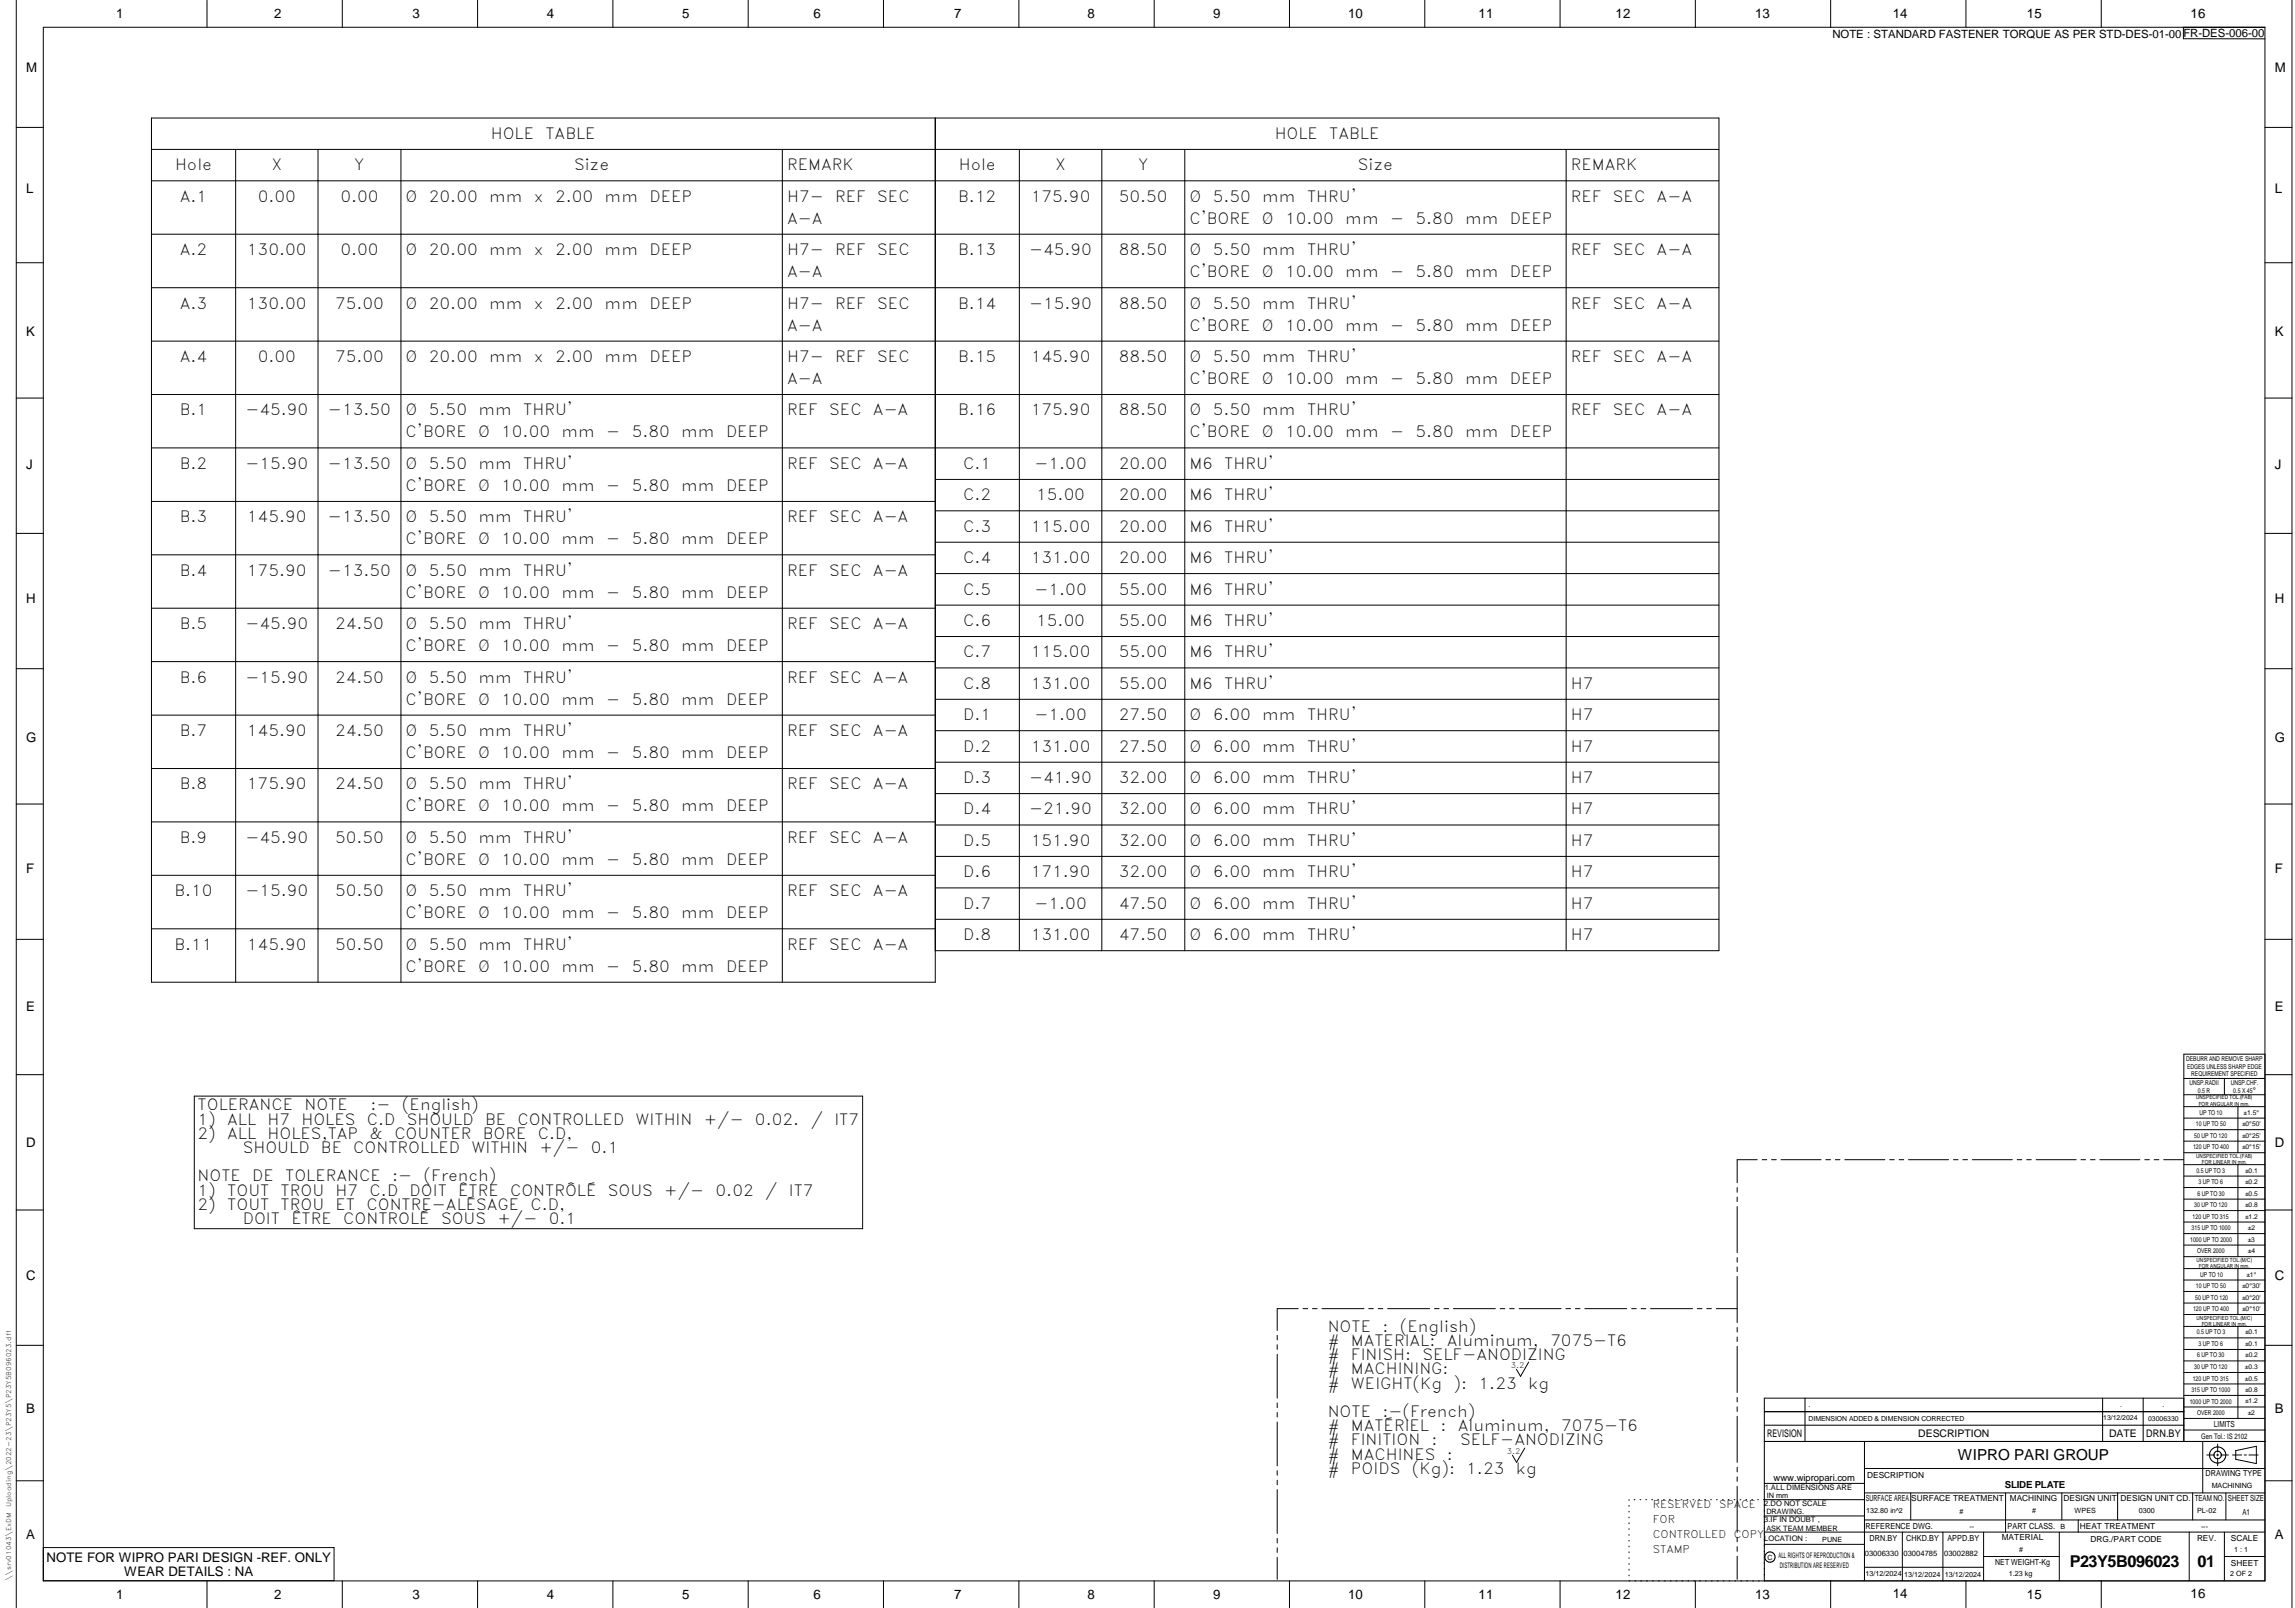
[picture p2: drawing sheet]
<svg xmlns="http://www.w3.org/2000/svg" width="848mm" height="594mm" viewBox="0 0 848 594" stroke-linecap="round" stroke-linejoin="round" font-family="sans-serif">
<defs><g id="words">
<g font-size="6">
<text x="764.8" y="578.9">P23Y5B096023</text>
<text x="812.1" y="578.9">01</text>
</g>
<g font-size="5.7">
<text x="181.4" y="51.3">HOLE</text>
<text x="201.6" y="51.3">TABLE</text>
<text x="471" y="51.3">HOLE</text>
<text x="491.2" y="51.3">TABLE</text>
<text x="64.7" y="62.9">Hole</text>
<text x="100.3" y="62.9">X</text>
<text x="130.9" y="62.9">Y</text>
<text x="212.1" y="62.9">Size</text>
<text x="290.9" y="62.9">REMARK</text>
<text x="354.3" y="62.9">Hole</text>
<text x="389.9" y="62.9">X</text>
<text x="420.6" y="62.9">Y</text>
<text x="501.8" y="62.9">Size</text>
<text x="580.5" y="62.9">REMARK</text>
<text x="66.4" y="74.5">A.1</text>
<text x="95.2" y="74.5">0.00</text>
<text x="125.8" y="74.5">0.00</text>
<text x="149.9" y="74.5">Ø</text>
<text x="158.5" y="74.5">20.00</text>
<text x="180.7" y="74.5">mm</text>
<text x="197.3" y="74.5">x</text>
<text x="205.1" y="74.5">2.00</text>
<text x="223.4" y="74.5">mm</text>
<text x="240" y="74.5">DEEP</text>
<text x="290.9" y="74.5">H7-</text>
<text x="308.6" y="74.5">REF</text>
<text x="324.2" y="74.5">SEC</text>
<text x="354.1" y="74.5">B.12</text>
<text x="380.9" y="74.5">175.90</text>
<text x="413.4" y="74.5">50.50</text>
<text x="439.5" y="74.5">Ø</text>
<text x="448.1" y="74.5">5.50</text>
<text x="466.4" y="74.5">mm</text>
<text x="483" y="74.5">THRU'</text>
<text x="580.5" y="74.5">REF</text>
<text x="596" y="74.5">SEC</text>
<text x="612.2" y="74.5">A-A</text>
<text x="290.9" y="82.7">A-A</text>
<text x="439.5" y="82.7">C'BORE</text>
<text x="466.3" y="82.7">Ø</text>
<text x="474.9" y="82.7">10.00</text>
<text x="497.1" y="82.7">mm</text>
<text x="513.7" y="82.7">-</text>
<text x="523.1" y="82.7">5.80</text>
<text x="541.4" y="82.7">mm</text>
<text x="558" y="82.7">DEEP</text>
<text x="66.4" y="94.3">A.2</text>
<text x="91.3" y="94.3">130.00</text>
<text x="125.8" y="94.3">0.00</text>
<text x="149.9" y="94.3">Ø</text>
<text x="158.5" y="94.3">20.00</text>
<text x="180.7" y="94.3">mm</text>
<text x="197.3" y="94.3">x</text>
<text x="205.1" y="94.3">2.00</text>
<text x="223.4" y="94.3">mm</text>
<text x="240" y="94.3">DEEP</text>
<text x="290.9" y="94.3">H7-</text>
<text x="308.6" y="94.3">REF</text>
<text x="324.2" y="94.3">SEC</text>
<text x="354.1" y="94.3">B.13</text>
<text x="380.3" y="94.3">-45.90</text>
<text x="413.4" y="94.3">88.50</text>
<text x="439.5" y="94.3">Ø</text>
<text x="448.1" y="94.3">5.50</text>
<text x="466.4" y="94.3">mm</text>
<text x="483" y="94.3">THRU'</text>
<text x="580.5" y="94.3">REF</text>
<text x="596" y="94.3">SEC</text>
<text x="612.2" y="94.3">A-A</text>
<text x="290.9" y="102.4">A-A</text>
<text x="439.5" y="102.4">C'BORE</text>
<text x="466.3" y="102.4">Ø</text>
<text x="474.9" y="102.4">10.00</text>
<text x="497.1" y="102.4">mm</text>
<text x="513.7" y="102.4">-</text>
<text x="523.1" y="102.4">5.80</text>
<text x="541.4" y="102.4">mm</text>
<text x="558" y="102.4">DEEP</text>
<text x="66.4" y="114">A.3</text>
<text x="91.3" y="114">130.00</text>
<text x="123.8" y="114">75.00</text>
<text x="149.9" y="114">Ø</text>
<text x="158.5" y="114">20.00</text>
<text x="180.7" y="114">mm</text>
<text x="197.3" y="114">x</text>
<text x="205.1" y="114">2.00</text>
<text x="223.4" y="114">mm</text>
<text x="240" y="114">DEEP</text>
<text x="290.9" y="114">H7-</text>
<text x="308.6" y="114">REF</text>
<text x="324.2" y="114">SEC</text>
<text x="354.1" y="114">B.14</text>
<text x="380.3" y="114">-15.90</text>
<text x="413.4" y="114">88.50</text>
<text x="439.5" y="114">Ø</text>
<text x="448.1" y="114">5.50</text>
<text x="466.4" y="114">mm</text>
<text x="483" y="114">THRU'</text>
<text x="580.5" y="114">REF</text>
<text x="596" y="114">SEC</text>
<text x="612.2" y="114">A-A</text>
<text x="290.9" y="122.1">A-A</text>
<text x="439.5" y="122.1">C'BORE</text>
<text x="466.3" y="122.1">Ø</text>
<text x="474.9" y="122.1">10.00</text>
<text x="497.1" y="122.1">mm</text>
<text x="513.7" y="122.1">-</text>
<text x="523.1" y="122.1">5.80</text>
<text x="541.4" y="122.1">mm</text>
<text x="558" y="122.1">DEEP</text>
<text x="66.4" y="133.7">A.4</text>
<text x="95.2" y="133.7">0.00</text>
<text x="123.8" y="133.7">75.00</text>
<text x="149.9" y="133.7">Ø</text>
<text x="158.5" y="133.7">20.00</text>
<text x="180.7" y="133.7">mm</text>
<text x="197.3" y="133.7">x</text>
<text x="205.1" y="133.7">2.00</text>
<text x="223.4" y="133.7">mm</text>
<text x="240" y="133.7">DEEP</text>
<text x="290.9" y="133.7">H7-</text>
<text x="308.6" y="133.7">REF</text>
<text x="324.2" y="133.7">SEC</text>
<text x="354.1" y="133.7">B.15</text>
<text x="380.9" y="133.7">145.90</text>
<text x="413.4" y="133.7">88.50</text>
<text x="439.5" y="133.7">Ø</text>
<text x="448.1" y="133.7">5.50</text>
<text x="466.4" y="133.7">mm</text>
<text x="483" y="133.7">THRU'</text>
<text x="580.5" y="133.7">REF</text>
<text x="596" y="133.7">SEC</text>
<text x="612.2" y="133.7">A-A</text>
<text x="290.9" y="141.9">A-A</text>
<text x="439.5" y="141.9">C'BORE</text>
<text x="466.3" y="141.9">Ø</text>
<text x="474.9" y="141.9">10.00</text>
<text x="497.1" y="141.9">mm</text>
<text x="513.7" y="141.9">-</text>
<text x="523.1" y="141.9">5.80</text>
<text x="541.4" y="141.9">mm</text>
<text x="558" y="141.9">DEEP</text>
<text x="66.4" y="153.5">B.1</text>
<text x="90.7" y="153.5">-45.90</text>
<text x="121.2" y="153.5">-13.50</text>
<text x="149.9" y="153.5">Ø</text>
<text x="158.5" y="153.5">5.50</text>
<text x="176.8" y="153.5">mm</text>
<text x="193.4" y="153.5">THRU'</text>
<text x="290.9" y="153.5">REF</text>
<text x="306.4" y="153.5">SEC</text>
<text x="322.6" y="153.5">A-A</text>
<text x="354.1" y="153.5">B.16</text>
<text x="380.9" y="153.5">175.90</text>
<text x="413.4" y="153.5">88.50</text>
<text x="439.5" y="153.5">Ø</text>
<text x="448.1" y="153.5">5.50</text>
<text x="466.4" y="153.5">mm</text>
<text x="483" y="153.5">THRU'</text>
<text x="580.5" y="153.5">REF</text>
<text x="596" y="153.5">SEC</text>
<text x="612.2" y="153.5">A-A</text>
<text x="149.9" y="161.6">C'BORE</text>
<text x="176.7" y="161.6">Ø</text>
<text x="185.2" y="161.6">10.00</text>
<text x="207.5" y="161.6">mm</text>
<text x="224.1" y="161.6">-</text>
<text x="233.5" y="161.6">5.80</text>
<text x="251.7" y="161.6">mm</text>
<text x="268.3" y="161.6">DEEP</text>
<text x="439.5" y="161.6">C'BORE</text>
<text x="466.3" y="161.6">Ø</text>
<text x="474.9" y="161.6">10.00</text>
<text x="497.1" y="161.6">mm</text>
<text x="513.7" y="161.6">-</text>
<text x="523.1" y="161.6">5.80</text>
<text x="541.4" y="161.6">mm</text>
<text x="558" y="161.6">DEEP</text>
<text x="66.4" y="173.2">B.2</text>
<text x="90.7" y="173.2">-15.90</text>
<text x="121.2" y="173.2">-13.50</text>
<text x="149.9" y="173.2">Ø</text>
<text x="158.5" y="173.2">5.50</text>
<text x="176.8" y="173.2">mm</text>
<text x="193.4" y="173.2">THRU'</text>
<text x="290.9" y="173.2">REF</text>
<text x="306.4" y="173.2">SEC</text>
<text x="322.6" y="173.2">A-A</text>
<text x="355.9" y="173.2">C.1</text>
<text x="382.3" y="173.2">-1.00</text>
<text x="413.4" y="173.2">20.00</text>
<text x="439.5" y="173.2">M6</text>
<text x="452.4" y="173.2">THRU'</text>
<text x="149.9" y="181.4">C'BORE</text>
<text x="176.7" y="181.4">Ø</text>
<text x="185.2" y="181.4">10.00</text>
<text x="207.5" y="181.4">mm</text>
<text x="224.1" y="181.4">-</text>
<text x="233.5" y="181.4">5.80</text>
<text x="251.7" y="181.4">mm</text>
<text x="268.3" y="181.4">DEEP</text>
<text x="355.9" y="184.8">C.2</text>
<text x="382.9" y="184.8">15.00</text>
<text x="413.4" y="184.8">20.00</text>
<text x="439.5" y="184.8">M6</text>
<text x="452.4" y="184.8">THRU'</text>
<text x="66.4" y="193">B.3</text>
<text x="91.3" y="193">145.90</text>
<text x="121.2" y="193">-13.50</text>
<text x="149.9" y="193">Ø</text>
<text x="158.5" y="193">5.50</text>
<text x="176.8" y="193">mm</text>
<text x="193.4" y="193">THRU'</text>
<text x="290.9" y="193">REF</text>
<text x="306.4" y="193">SEC</text>
<text x="322.6" y="193">A-A</text>
<text x="355.9" y="196.4">C.3</text>
<text x="380.9" y="196.4">115.00</text>
<text x="413.4" y="196.4">20.00</text>
<text x="439.5" y="196.4">M6</text>
<text x="452.4" y="196.4">THRU'</text>
<text x="149.9" y="201.1">C'BORE</text>
<text x="176.7" y="201.1">Ø</text>
<text x="185.2" y="201.1">10.00</text>
<text x="207.5" y="201.1">mm</text>
<text x="224.1" y="201.1">-</text>
<text x="233.5" y="201.1">5.80</text>
<text x="251.7" y="201.1">mm</text>
<text x="268.3" y="201.1">DEEP</text>
<text x="355.9" y="208.1">C.4</text>
<text x="380.9" y="208.1">131.00</text>
<text x="413.4" y="208.1">20.00</text>
<text x="439.5" y="208.1">M6</text>
<text x="452.4" y="208.1">THRU'</text>
<text x="66.4" y="212.7">B.4</text>
<text x="91.3" y="212.7">175.90</text>
<text x="121.2" y="212.7">-13.50</text>
<text x="149.9" y="212.7">Ø</text>
<text x="158.5" y="212.7">5.50</text>
<text x="176.8" y="212.7">mm</text>
<text x="193.4" y="212.7">THRU'</text>
<text x="290.9" y="212.7">REF</text>
<text x="306.4" y="212.7">SEC</text>
<text x="322.6" y="212.7">A-A</text>
<text x="149.9" y="220.8">C'BORE</text>
<text x="176.7" y="220.8">Ø</text>
<text x="185.2" y="220.8">10.00</text>
<text x="207.5" y="220.8">mm</text>
<text x="224.1" y="220.8">-</text>
<text x="233.5" y="220.8">5.80</text>
<text x="251.7" y="220.8">mm</text>
<text x="268.3" y="220.8">DEEP</text>
<text x="355.9" y="219.7">C.5</text>
<text x="382.3" y="219.7">-1.00</text>
<text x="413.4" y="219.7">55.00</text>
<text x="439.5" y="219.7">M6</text>
<text x="452.4" y="219.7">THRU'</text>
<text x="66.4" y="232.5">B.5</text>
<text x="90.7" y="232.5">-45.90</text>
<text x="123.8" y="232.5">24.50</text>
<text x="149.9" y="232.5">Ø</text>
<text x="158.5" y="232.5">5.50</text>
<text x="176.8" y="232.5">mm</text>
<text x="193.4" y="232.5">THRU'</text>
<text x="290.9" y="232.5">REF</text>
<text x="306.4" y="232.5">SEC</text>
<text x="322.6" y="232.5">A-A</text>
<text x="355.9" y="231.3">C.6</text>
<text x="382.9" y="231.3">15.00</text>
<text x="413.4" y="231.3">55.00</text>
<text x="439.5" y="231.3">M6</text>
<text x="452.4" y="231.3">THRU'</text>
<text x="149.9" y="240.6">C'BORE</text>
<text x="176.7" y="240.6">Ø</text>
<text x="185.2" y="240.6">10.00</text>
<text x="207.5" y="240.6">mm</text>
<text x="224.1" y="240.6">-</text>
<text x="233.5" y="240.6">5.80</text>
<text x="251.7" y="240.6">mm</text>
<text x="268.3" y="240.6">DEEP</text>
<text x="355.9" y="242.9">C.7</text>
<text x="380.9" y="242.9">115.00</text>
<text x="413.4" y="242.9">55.00</text>
<text x="439.5" y="242.9">M6</text>
<text x="452.4" y="242.9">THRU'</text>
<text x="66.4" y="252.2">B.6</text>
<text x="90.7" y="252.2">-15.90</text>
<text x="123.8" y="252.2">24.50</text>
<text x="149.9" y="252.2">Ø</text>
<text x="158.5" y="252.2">5.50</text>
<text x="176.8" y="252.2">mm</text>
<text x="193.4" y="252.2">THRU'</text>
<text x="290.9" y="252.2">REF</text>
<text x="306.4" y="252.2">SEC</text>
<text x="322.6" y="252.2">A-A</text>
<text x="355.9" y="254.5">C.8</text>
<text x="380.9" y="254.5">131.00</text>
<text x="413.4" y="254.5">55.00</text>
<text x="439.5" y="254.5">M6</text>
<text x="452.4" y="254.5">THRU'</text>
<text x="580.5" y="254.5">H7</text>
<text x="149.9" y="260.3">C'BORE</text>
<text x="176.7" y="260.3">Ø</text>
<text x="185.2" y="260.3">10.00</text>
<text x="207.5" y="260.3">mm</text>
<text x="224.1" y="260.3">-</text>
<text x="233.5" y="260.3">5.80</text>
<text x="251.7" y="260.3">mm</text>
<text x="268.3" y="260.3">DEEP</text>
<text x="355.9" y="266.1">D.1</text>
<text x="382.3" y="266.1">-1.00</text>
<text x="413.4" y="266.1">27.50</text>
<text x="439.5" y="266.1">Ø</text>
<text x="448.1" y="266.1">6.00</text>
<text x="466.4" y="266.1">mm</text>
<text x="483" y="266.1">THRU'</text>
<text x="580.5" y="266.1">H7</text>
<text x="66.4" y="271.9">B.7</text>
<text x="91.3" y="271.9">145.90</text>
<text x="123.8" y="271.9">24.50</text>
<text x="149.9" y="271.9">Ø</text>
<text x="158.5" y="271.9">5.50</text>
<text x="176.8" y="271.9">mm</text>
<text x="193.4" y="271.9">THRU'</text>
<text x="290.9" y="271.9">REF</text>
<text x="306.4" y="271.9">SEC</text>
<text x="322.6" y="271.9">A-A</text>
<text x="149.9" y="280">C'BORE</text>
<text x="176.7" y="280">Ø</text>
<text x="185.2" y="280">10.00</text>
<text x="207.5" y="280">mm</text>
<text x="224.1" y="280">-</text>
<text x="233.5" y="280">5.80</text>
<text x="251.7" y="280">mm</text>
<text x="268.3" y="280">DEEP</text>
<text x="355.9" y="277.7">D.2</text>
<text x="380.9" y="277.7">131.00</text>
<text x="413.4" y="277.7">27.50</text>
<text x="439.5" y="277.7">Ø</text>
<text x="448.1" y="277.7">6.00</text>
<text x="466.4" y="277.7">mm</text>
<text x="483" y="277.7">THRU'</text>
<text x="580.5" y="277.7">H7</text>
<text x="66.4" y="291.6">B.8</text>
<text x="91.3" y="291.6">175.90</text>
<text x="123.8" y="291.6">24.50</text>
<text x="149.9" y="291.6">Ø</text>
<text x="158.5" y="291.6">5.50</text>
<text x="176.8" y="291.6">mm</text>
<text x="193.4" y="291.6">THRU'</text>
<text x="290.9" y="291.6">REF</text>
<text x="306.4" y="291.6">SEC</text>
<text x="322.6" y="291.6">A-A</text>
<text x="355.9" y="289.3">D.3</text>
<text x="380.3" y="289.3">-41.90</text>
<text x="413.4" y="289.3">32.00</text>
<text x="439.5" y="289.3">Ø</text>
<text x="448.1" y="289.3">6.00</text>
<text x="466.4" y="289.3">mm</text>
<text x="483" y="289.3">THRU'</text>
<text x="580.5" y="289.3">H7</text>
<text x="149.9" y="299.8">C'BORE</text>
<text x="176.7" y="299.8">Ø</text>
<text x="185.2" y="299.8">10.00</text>
<text x="207.5" y="299.8">mm</text>
<text x="224.1" y="299.8">-</text>
<text x="233.5" y="299.8">5.80</text>
<text x="251.7" y="299.8">mm</text>
<text x="268.3" y="299.8">DEEP</text>
<text x="355.9" y="300.9">D.4</text>
<text x="380.3" y="300.9">-21.90</text>
<text x="413.4" y="300.9">32.00</text>
<text x="439.5" y="300.9">Ø</text>
<text x="448.1" y="300.9">6.00</text>
<text x="466.4" y="300.9">mm</text>
<text x="483" y="300.9">THRU'</text>
<text x="580.5" y="300.9">H7</text>
<text x="66.4" y="311.4">B.9</text>
<text x="90.7" y="311.4">-45.90</text>
<text x="123.8" y="311.4">50.50</text>
<text x="149.9" y="311.4">Ø</text>
<text x="158.5" y="311.4">5.50</text>
<text x="176.8" y="311.4">mm</text>
<text x="193.4" y="311.4">THRU'</text>
<text x="290.9" y="311.4">REF</text>
<text x="306.4" y="311.4">SEC</text>
<text x="322.6" y="311.4">A-A</text>
<text x="355.9" y="312.5">D.5</text>
<text x="380.9" y="312.5">151.90</text>
<text x="413.4" y="312.5">32.00</text>
<text x="439.5" y="312.5">Ø</text>
<text x="448.1" y="312.5">6.00</text>
<text x="466.4" y="312.5">mm</text>
<text x="483" y="312.5">THRU'</text>
<text x="580.5" y="312.5">H7</text>
<text x="149.9" y="319.5">C'BORE</text>
<text x="176.7" y="319.5">Ø</text>
<text x="185.2" y="319.5">10.00</text>
<text x="207.5" y="319.5">mm</text>
<text x="224.1" y="319.5">-</text>
<text x="233.5" y="319.5">5.80</text>
<text x="251.7" y="319.5">mm</text>
<text x="268.3" y="319.5">DEEP</text>
<text x="355.9" y="324.1">D.6</text>
<text x="380.9" y="324.1">171.90</text>
<text x="413.4" y="324.1">32.00</text>
<text x="439.5" y="324.1">Ø</text>
<text x="448.1" y="324.1">6.00</text>
<text x="466.4" y="324.1">mm</text>
<text x="483" y="324.1">THRU'</text>
<text x="580.5" y="324.1">H7</text>
<text x="64.4" y="331.1">B.10</text>
<text x="90.7" y="331.1">-15.90</text>
<text x="123.8" y="331.1">50.50</text>
<text x="149.9" y="331.1">Ø</text>
<text x="158.5" y="331.1">5.50</text>
<text x="176.8" y="331.1">mm</text>
<text x="193.4" y="331.1">THRU'</text>
<text x="290.9" y="331.1">REF</text>
<text x="306.4" y="331.1">SEC</text>
<text x="322.6" y="331.1">A-A</text>
<text x="355.9" y="335.7">D.7</text>
<text x="382.3" y="335.7">-1.00</text>
<text x="413.4" y="335.7">47.50</text>
<text x="439.5" y="335.7">Ø</text>
<text x="448.1" y="335.7">6.00</text>
<text x="466.4" y="335.7">mm</text>
<text x="483" y="335.7">THRU'</text>
<text x="580.5" y="335.7">H7</text>
<text x="149.9" y="339.3">C'BORE</text>
<text x="176.7" y="339.3">Ø</text>
<text x="185.2" y="339.3">10.00</text>
<text x="207.5" y="339.3">mm</text>
<text x="224.1" y="339.3">-</text>
<text x="233.5" y="339.3">5.80</text>
<text x="251.7" y="339.3">mm</text>
<text x="268.3" y="339.3">DEEP</text>
<text x="355.9" y="347.3">D.8</text>
<text x="380.9" y="347.3">131.00</text>
<text x="413.4" y="347.3">47.50</text>
<text x="439.5" y="347.3">Ø</text>
<text x="448.1" y="347.3">6.00</text>
<text x="466.4" y="347.3">mm</text>
<text x="483" y="347.3">THRU'</text>
<text x="580.5" y="347.3">H7</text>
<text x="64.4" y="350.9">B.11</text>
<text x="91.3" y="350.9">145.90</text>
<text x="123.8" y="350.9">50.50</text>
<text x="149.9" y="350.9">Ø</text>
<text x="158.5" y="350.9">5.50</text>
<text x="176.8" y="350.9">mm</text>
<text x="193.4" y="350.9">THRU'</text>
<text x="290.9" y="350.9">REF</text>
<text x="306.4" y="350.9">SEC</text>
<text x="322.6" y="350.9">A-A</text>
<text x="149.9" y="359">C'BORE</text>
<text x="176.7" y="359">Ø</text>
<text x="185.2" y="359">10.00</text>
<text x="207.5" y="359">mm</text>
<text x="224.1" y="359">-</text>
<text x="233.5" y="359">5.80</text>
<text x="251.7" y="359">mm</text>
<text x="268.3" y="359">DEEP</text>
<text x="73" y="410.2">TOLERANCE</text>
<text x="112.5" y="410.2">NOTE</text>
<text x="136.9" y="410.2">:-</text>
<text x="148.5" y="410.2">(English)</text>
<text x="73" y="415.5">1)</text>
<text x="84" y="415.5">ALL</text>
<text x="98.9" y="415.5">H7</text>
<text x="111.4" y="415.5">HOLES</text>
<text x="135.5" y="415.5">C.D</text>
<text x="150.4" y="415.5">SHOULD</text>
<text x="179.3" y="415.5">BE</text>
<text x="191.2" y="415.5">CONTROLLED</text>
<text x="234.9" y="415.5">WITHIN</text>
<text x="260" y="415.5">+/-</text>
<text x="279" y="415.5">0.02.</text>
<text x="299.6" y="415.5">/</text>
<text x="308.4" y="415.5">IT7</text>
<text x="73" y="420.7">2)</text>
<text x="84" y="420.7">ALL</text>
<text x="89.7" y="426">SHOULD</text>
<text x="98.9" y="420.7">HOLES,TAP</text>
<text x="118.6" y="426">BE</text>
<text x="130.6" y="426">CONTROLLED</text>
<text x="136.6" y="420.7">&amp;</text>
<text x="145.7" y="420.7">COUNTER</text>
<text x="174.2" y="426">WITHIN</text>
<text x="178.4" y="420.7">BORE</text>
<text x="198.7" y="420.7">C.D,</text>
<text x="199.4" y="426">+/-</text>
<text x="218.4" y="426">0.1</text>
<text x="73" y="436.5">NOTE</text>
<text x="93.2" y="436.5">DE</text>
<text x="105.4" y="436.5">TOLERANCE</text>
<text x="144.9" y="436.5">:-</text>
<text x="156.5" y="436.5">(French)</text>
<text x="73" y="441.7">1)</text>
<text x="84" y="441.7">TOUT</text>
<text x="103.7" y="441.7">TROU</text>
<text x="124" y="441.7">H7</text>
<text x="136.6" y="441.7">C.D</text>
<text x="151.4" y="441.7">DOIT</text>
<text x="169.3" y="441.7">ÊTRE</text>
<text x="188.5" y="441.7">CONTRÔLÉ</text>
<text x="224.6" y="441.7">SOUS</text>
<text x="245.5" y="441.7">+/-</text>
<text x="264.4" y="441.7">0.02</text>
<text x="282.7" y="441.7">/</text>
<text x="291.5" y="441.7">IT7</text>
<text x="73" y="447">2)</text>
<text x="84" y="447">TOUT</text>
<text x="103.7" y="447">TROU</text>
<text x="124" y="447">ET</text>
<text x="135.4" y="447">CONTRE-ALÉSAGE</text>
<text x="196.1" y="447">C.D,</text>
<text x="89.7" y="452.2">DOIT</text>
<text x="107.7" y="452.2">ÊTRE</text>
<text x="126.8" y="452.2">CONTROLÉ</text>
<text x="163" y="452.2">SOUS</text>
<text x="183.8" y="452.2">+/-</text>
<text x="202.8" y="452.2">0.1</text>
<text x="490.6" y="492">NOTE</text>
<text x="510.8" y="492">:</text>
<text x="517.3" y="492">(English)</text>
<text x="490.6" y="497.2">#</text>
<text x="499.2" y="497.2">MATERIAL:</text>
<text x="534.6" y="497.2">Aluminum,</text>
<text x="572.9" y="497.2">7075-T6</text>
<text x="490.6" y="502.5">#</text>
<text x="499.2" y="502.5">FINISH:</text>
<text x="525.6" y="502.5">SELF-ANODIZING</text>
<text x="490.6" y="507.7">#</text>
<text x="499.2" y="507.7">MACHINING:</text>
<text x="490.6" y="513">#</text>
<text x="499.2" y="513">WEIGHT(Kg</text>
<text x="537.2" y="513">):</text>
<text x="546.4" y="513">1.23</text>
<text x="564.7" y="513">kg</text>
<text x="490.6" y="523.5">NOTE</text>
<text x="510.8" y="523.5">:-(French)</text>
<text x="490.6" y="528.7">#</text>
<text x="490.6" y="534">#</text>
<text x="499.2" y="534">FINITION</text>
<text x="499.2" y="528.7">MATÉRIEL</text>
<text x="529" y="534">:</text>
<text x="532.3" y="528.7">:</text>
<text x="538.7" y="528.7">Aluminum,</text>
<text x="539.6" y="534">SELF-ANODIZING</text>
<text x="577" y="528.7">7075-T6</text>
<text x="490.6" y="539.2">#</text>
<text x="499.2" y="539.2">MACHINES</text>
<text x="534.7" y="539.2">:</text>
<text x="490.6" y="544.5">#</text>
<text x="499.2" y="544.5">POIDS</text>
<text x="521.7" y="544.5">(Kg):</text>
<text x="541.9" y="544.5">1.23</text>
<text x="560.1" y="544.5">kg</text>
</g>
<text font-size="5.6" x="723.5" y="539.3">WIPRO PARI GROUP</text>
<g font-size="4.9">
<text x="42.9" y="6.6">1</text>
<text x="101.3" y="6.7">2</text>
<text x="152.5" y="6.7">3</text>
<text x="202.1" y="6.7">4</text>
<text x="252.1" y="6.7">5</text>
<text x="300.6" y="6.7">6</text>
<text x="352.6" y="6.7">7</text>
<text x="401.9" y="6.7">8</text>
<text x="448.4" y="6.7">9</text>
<text x="498.1" y="6.7">10</text>
<text x="546.4" y="6.7">11</text>
<text x="597" y="6.7">12</text>
<text x="648.5" y="6.6">13</text>
<text x="699.4" y="6.6">14</text>
<text x="749" y="6.7">15</text>
<text x="809.5" y="6.6">16</text>
<text x="9.7" y="26.7">M</text>
<text x="840.6" y="26.7">M</text>
<text x="9.7" y="71.4">L</text>
<text x="840.6" y="71.4">L</text>
<text x="9.7" y="124.2">K</text>
<text x="840.6" y="124.2">K</text>
<text x="9.7" y="173.4">J</text>
<text x="840.6" y="173.4">J</text>
<text x="9.7" y="222.7">H</text>
<text x="840.6" y="222.7">H</text>
<text x="9.7" y="274.3">G</text>
<text x="840.6" y="274.3">G</text>
<text x="9.7" y="322.6">F</text>
<text x="840.6" y="322.6">F</text>
<text x="9.7" y="373.3">E</text>
<text x="840.6" y="373.3">E</text>
<text x="9.7" y="423.8">D</text>
<text x="840.6" y="423.8">D</text>
<text x="9.7" y="472.8">C</text>
<text x="840.6" y="472.8">C</text>
<text x="9.7" y="522.1">B</text>
<text x="840.6" y="522.1">B</text>
<text x="9.7" y="568.7">A</text>
<text x="840.6" y="568.7">A</text>
<text x="17.2" y="577">NOTE FOR WIPRO PARI DESIGN -REF. ONLY</text>
<text x="45.9" y="582.3">WEAR DETAILS : NA</text>
<text x="42.9" y="590.6">1</text>
<text x="101.3" y="590.7">2</text>
<text x="152.5" y="590.7">3</text>
<text x="202.1" y="590.7">4</text>
<text x="252.1" y="590.7">5</text>
<text x="300.6" y="590.7">6</text>
<text x="352.6" y="590.7">7</text>
<text x="401.9" y="590.7">8</text>
<text x="448.4" y="590.7">9</text>
<text x="498.1" y="590.7">10</text>
<text x="546.4" y="590.7">11</text>
<text x="597" y="590.7">12</text>
<text x="648.5" y="590.6">13</text>
<text x="699.4" y="590.5">14</text>
<text x="749" y="590.7">15</text>
<text x="809.5" y="590.5">16</text>
</g>
<text font-size="4.2" x="677.1" y="13.9">NOTE : STANDARD FASTENER TORQUE AS PER STD-DES-01-00FR-DES-006-00</text>
<g font-size="3.9">
<text x="653" y="530.9">REVISION</text>
<text x="708.9" y="530.9">DESCRIPTION</text>
<text x="779.4" y="530.9">DATE</text>
<text x="793.1" y="530.9">DRN.BY</text>
<text x="610.8" y="557.1">RESERVED</text>
<text x="635.2" y="557.1">SPACE</text>
<text x="610.8" y="562.7">FOR</text>
<text x="610.8" y="568.3">CONTROLLED</text>
<text x="640.7" y="568.3">COPY</text>
<text x="610.8" y="573.8">STAMP</text>
</g>
<text font-size="3.6" x="740.9" y="549.8">SLIDE PLATE</text>
<text font-size="3.5" x="655.4" y="547.1">www.wipropari.com</text>
<g font-size="3.1">
<text x="818.1" y="527.3">LIMITS</text>
<text x="815" y="545.5">DRAWING TYPE</text>
<text x="690" y="546.1">DESCRIPTION</text>
<text x="689.5" y="554.6">SURFACE AREA</text>
<text x="706.2" y="554.6">SURFACE TREATMENT</text>
<text x="742.7" y="554.6">MACHINING</text>
<text x="762.5" y="554.6">DESIGN UNIT</text>
<text x="783.6" y="554.6">DESIGN UNIT CD.</text>
<text x="811" y="554.4">TEAM NO.</text>
<text x="823.3" y="554.5">SHEET SIZE</text>
<text x="828.6" y="559.9">A1</text>
<text x="689.4" y="564.9">REFERENCE DWG.</text>
<text x="690.8" y="569.3">DRN.BY</text>
<text x="704.4" y="569.2">CHKD.BY</text>
<text x="719.6" y="569.3">APPD.BY</text>
<text x="739.7" y="569.1">MATERIAL</text>
<text x="741.8" y="564.7">PART CLASS.</text>
<text x="768.6" y="564.7">HEAT TREATMENT</text>
<text x="772.5" y="569.7">DRG./PART CODE</text>
<text x="811.9" y="569.3">REV.</text>
<text x="824.4" y="569.4">SCALE</text>
<text x="737.3" y="578">NET WEIGHT-Kg</text>
<text x="824.4" y="578.5">SHEET</text>
</g>
<text font-size="3" x="832.4" y="403.9">°</text>
<g font-size="2.8">
<text x="558.3" y="505.4">3.2</text>
<text x="813.4" y="531.5">Gen Tol.: IS 2102</text>
<text x="556.9" y="537.2">3.2</text>
<text x="652.1" y="550.4">1.ALL DIMENSIONS ARE</text>
<text x="652" y="556.4">2.DO NOT SCALE</text>
<text x="652" y="562.5">3.IF IN DOUBT ,</text>
<text x="652" y="569.2">LOCATION :</text>
<text x="657.2" y="575.8">ALL RIGHTS OF REPRODUCTION &amp;</text>
<text x="689.1" y="575">03006330</text>
<text x="703.4" y="574.9">03004785</text>
<text x="718.4" y="575">03002882</text>
<text x="657.7" y="579.2">DISTRIBUTION ARE RESERVED</text>
</g>
<g font-size="2.7">
<text x="817.3" y="549.9">MACHINING</text>
<text x="652.9" y="553.5">IN mm</text>
<text x="652.7" y="559.5">DRAWING.</text>
<text x="689.6" y="559.1">132.80 in^2</text>
<text x="724.1" y="559.2">#</text>
<text x="751" y="559.1">#</text>
<text x="766.6" y="559">WPES</text>
<text x="790.3" y="558.8">0300</text>
<text x="811.9" y="558.8">PL-02</text>
<text x="652.7" y="565.5">ASK TEAM MEMBER</text>
<text x="673.4" y="569.6">PUNE</text>
<text x="727.8" y="564.9">--</text>
<text x="761.4" y="564.9">B</text>
<text x="813.4" y="564.9">---</text>
<text x="746.1" y="573.2">#</text>
<text x="825.6" y="573.4">1 : 1</text>
<text x="653.1" y="576.3">C</text>
<text x="689.4" y="582.4">13/12/2024</text>
<text x="703.7" y="582.5">13/12/2024</text>
<text x="718.7" y="582.6">13/12/2024</text>
<text x="742.3" y="582.2">1.23 kg</text>
<text x="824.1" y="582.4">2 OF 2</text>
</g>
<g font-size="2.5">
<text x="807.8" y="392">DEBURR AND REMOVE SHARP</text>
<text x="808.2" y="394.8">EDGES UNLESS SHARP EDGE</text>
<text x="809.1" y="400.9">UNSP.RADII</text>
<text x="809.8" y="397.6">REQUIREMENT SPECIFIED</text>
<text x="824.4" y="400.7">UNSP.CHF.</text>
<text x="812.2" y="403.6">0.5 R</text>
<text x="825.3" y="403.9">0.5 X 45</text>
<text x="812.8" y="411.8">UP TO 10</text>
<text x="829.1" y="411.9">±1.5°</text>
<text x="811.4" y="416.1">10 UP TO 50</text>
<text x="828.5" y="416.1">±0°50'</text>
<text x="810.4" y="424.5">120 UP TO 400</text>
<text x="810.9" y="420.3">50 UP TO 120</text>
<text x="828.5" y="424.5">±0°15'</text>
<text x="828.5" y="420.3">±0°25'</text>
<text x="811.7" y="433.2">0.5 UP TO 3</text>
<text x="812.5" y="437.5">3 UP TO 6</text>
<text x="829.6" y="437.4">±0.2</text>
<text x="829.6" y="433.2">±0.1</text>
<text x="812" y="441.7">6 UP TO 30</text>
<text x="829.6" y="441.7">±0.5</text>
<text x="810.9" y="445.9">30 UP TO 120</text>
<text x="829.6" y="446">±0.8</text>
<text x="809.9" y="454.4">315 UP TO 1000</text>
<text x="810.3" y="450.2">120 UP TO 315</text>
<text x="829.6" y="450.2">±1.2</text>
<text x="830.7" y="454.4">±2</text>
<text x="809.4" y="458.7">1000 UP TO 2000</text>
<text x="830.6" y="458.7">±3</text>
<text x="811.9" y="463">OVER 2000</text>
<text x="830.7" y="463">±4</text>
<text x="813.1" y="471.6">UP TO 10</text>
<text x="830.1" y="471.6">±1°</text>
<text x="811.4" y="475.9">10 UP TO 50</text>
<text x="828.5" y="475.9">±0°30'</text>
<text x="810.4" y="484.4">120 UP TO 400</text>
<text x="811.2" y="480.1">50 UP TO 120</text>
<text x="828.5" y="484.4">±0°10'</text>
<text x="828.5" y="480.1">±0°20'</text>
<text x="811.7" y="493">0.5 UP TO 3</text>
<text x="812.4" y="497.2">3 UP TO 6</text>
<text x="829.6" y="497.3">±0.1</text>
<text x="829.6" y="493">±0.1</text>
<text x="811.9" y="501.5">6 UP TO 30</text>
<text x="829.6" y="501.5">±0.2</text>
<text x="810.8" y="505.8">30 UP TO 120</text>
<text x="829.6" y="505.8">±0.3</text>
<text x="809.8" y="514.3">315 UP TO 1000</text>
<text x="810.3" y="510.1">120 UP TO 315</text>
<text x="829.6" y="510">±0.5</text>
<text x="829.6" y="514.3">±0.8</text>
<text x="668.4" y="519.9">.</text>
<text x="783.5" y="520">.</text>
<text x="799.1" y="519.9">.</text>
<text x="809.2" y="518.5">1000 UP TO 2000</text>
<text x="829.6" y="518.5">±1.2</text>
<text x="668.4" y="524.9">DIMENSION ADDED &amp; DIMENSION CORRECTED</text>
<text x="777.2" y="524.8">13/12/2024</text>
<text x="793.8" y="524.8">03006330</text>
<text x="811.9" y="522.8">OVER 2000</text>
<text x="830.6" y="522.7">±2</text>
</g>
<g font-size="2.4">
<text x="4.1" y="556.9" transform="rotate(-90 4.1 556.9)">Uploading\2022-23\P23Y5\P23Y5B096023.dft</text>
<text x="4.1" y="584.1" transform="rotate(-90 4.1 584.1)">\\srv01043\ExDM</text>
</g>
<g font-size="2.1">
<text x="811.5" y="406.1">UNSPECIFIED TOL.(FAB)</text>
<text x="812.5" y="408.5">FOR ANGULAR IN mm.</text>
<text x="811.6" y="427.7">UNSPECIFIED TOL.(FAB)</text>
<text x="813.6" y="430.1">FOR LINEAR IN mm.</text>
<text x="811.7" y="466.1">UNSPECIFIED TOL.(M/C)</text>
<text x="812.5" y="468.5">FOR ANGULAR IN mm.</text>
<text x="811.7" y="487.6">UNSPECIFIED TOL.(M/C)</text>
<text x="813.6" y="489.9">FOR LINEAR IN mm.</text>
</g>
</g></defs>
<g fill="none" stroke="#000" stroke-width=".37">
<path d="M6 .1v593.9M16 10.1h821v573.9l-821 .1zM76.5 .1v10M126.5 .1v10M176.5 .1v10M226.5 .1v10M276.5 .1v10M326.5 .1v10M376.5 .1v10M426.5 .1v10M476.5 .1v10M526.5 .1v10"/>
<path d="M576.5 .1v10M626.5 .1v10M676.5 .1v10M726.5 .1v10M776.5 .1v10M806.8 10.1v4.2l30.2 .1M847 .1v593.9M6 47.1h10M56 55.2h579.2M87.1 55.2v307.7M117.5 55.2v307.7M148.2 55.2v307.7"/>
<path d="M289.1 55.2v307.7M345.6 43.6v319.3h-289.6v-319.3h579.2v307.6h-289.6M376.7 55.2v296M407.2 55.2v296M437.8 55.2v296M578.7 55.2v296M837 47.1h10M56 66.8h579.2M6 97.1h10M56 86.5h579.2M837 97.1h10M56 106.3h579.2"/>
<path d="M56 126h579.2M6 147.1h10M56 145.8h579.2M837 147.1h10M56 165.5h579.2M345.6 177.1h289.6M6 197.1h10M56 185.3h289.6M345.6 188.7h289.6M837 197.1h10M56 205h289.6M345.6 200.3h289.6"/>
<path d="M345.6 211.9h289.6M56 224.7h289.6M345.6 223.6h289.6M345.6 235.2h289.6M6 247.1h10M56 244.4h289.6M345.6 246.8h289.6M345.6 258.4h289.6M837 247.1h10M56 264.2h289.6M345.6 270h289.6M6 297.1h10"/>
<path d="M56 283.9h289.6M345.6 281.6h289.6M345.6 293.2h289.6M837 297.1h10M56 303.7h289.6M345.6 304.8h289.6M345.6 316.4h289.6M56 323.4h289.6M345.6 328h289.6M345.6 339.6h289.6M6 347h10M56 343.2h289.6"/>
<path d="M837 347h10M6 397h10M807 398.4h30M822 398.4v6.1M837 397h10M837 389.5h-30v143.1M71.8 405h247v48.9h-247zM807 404.5h30M807 408.9h30M807 413.1h30M807 417.4h30M827 408.9v17"/>
<path d="M641.9 438.7v1.8M649.4 428.5h-7.5v8.5M651.2 428.5h1.7M654.6 428.5h1.8M658.2 428.5h14.7M674.7 428.5h1.7M678.2 428.5h1.7M681.7 428.5h14.8M698.3 428.5h1.7M701.8 428.5h1.7M705.3 428.5h14.7M721.9 428.5h1.7"/>
<path d="M725.3 428.5h1.8M728.9 428.5h14.7M745.4 428.5h1.7M748.9 428.5h1.7M752.4 428.5h14.8M769 428.5h1.7M772.5 428.5h1.7M776 428.5h14.7M792.6 428.5h1.7M796 428.5h1.8M799.5 428.5h7.4M807 421.6h30"/>
<path d="M807 425.9h30M807 430.3h30M807 434.5h30M807 438.7h30M827 430.3v34M6 447h10M641.9 442.3v1.6M641.9 445.8v17M807 443h30M807 447.3h30M807 451.5h30M807 455.8h30"/>
<path d="M807 460h30M837 447h10M641.9 464.6v1.7M641.9 468.1v1.7M641.9 471.6v17.1M807 464.3h30M807 468.7h30M807 472.9h30M807 477.1h30M827 468.7v16.9M6 497h10M472 493.4v1.6"/>
<path d="M472 496.8v1.8M479.7 483.5h-7.7v8M481.5 483.5h1.7M485 483.5h1.7M488.5 483.5h15.5M505.8 483.5h1.7M509.3 483.5h1.7M512.8 483.5h15.5M530.1 483.5h1.7M533.6 483.5h1.7M537.1 483.5h15.5M554.4 483.5h1.7"/>
<path d="M557.9 483.5h1.7M561.4 483.5h15.5M578.7 483.5h1.6M582.2 483.5h1.7M585.6 483.5h15.5M603 483.5h1.6M606.4 483.5h1.8M609.9 483.5h15.5M627.2 483.5h1.7M630.7 483.5h1.7M634.2 483.5h7.7M641.9 490.4v1.7"/>
<path d="M641.9 493.9v1.7M641.9 497.4v17.1M807 481.4h30M807 485.6h30M807 490.1h30M807 494.3h30M807 498.6h30M827 490.1v33.9M837 497h10M472 500.3v16.3M472 518.3v1.8M564.9 503.2l-3 5.3-1.5-2.6"/>
<path d="M641.9 516.3v1.6M641.9 519.8v1.7M667 516.6v16M777 516.6v16M792 516.6v16M807 502.8h30M807 507.1h30M807 511.3h30M807 515.5h30M807 519.8h30M807 516.6h-155v67.5M472 521.8v1.7"/>
<path d="M472 525.4v16.2M563.5 535l-3.1 5.3-1.5-2.7M641.9 523.2v17.1M652 532.6h185.2M652 521.5h155M652 526.5h155M689 532.6v51.4M807 524h30M807 528.3h30M814 532.6v19M815.5 537.5h2.8M819.1 537.5h.7"/>
<path d="M819.5 533.5v2.9M819.5 537.2v.7M819.5 538.7v2.8M820.6 537.5h2.9M825 537.5h3.4M826.2 535.9l7.6-1.6v6.4l-7.6-1.5zM829.3 537.5h.8M831 537.5h3.5M6 547.1h10M472 543.3v1.7M472 546.9v1.7M472 550.3v16.2"/>
<path d="M602 554.1v.3M602 556.2v.3M602 558.3v.3M603.8 554.1h.4M606 554.1h.3M608.2 554.1h.3M610.4 554.1h.3M612.6 554.1h.3M614.7 554.1h.3M616.9 554.1h.3M619.1 554.1h.3M621.2 554.1h.3"/>
<path d="M623.4 554.1h.3M625.6 554.1h.3M627.8 554.1h.3M629.9 554.1h.4M632.1 554.1h.3M634.3 554.1h.3M636.5 554.1h.3M638.6 554.1h.3M640.8 554.1h.3M641.9 542.1v1.7M641.9 545.6v1.7M641.9 549.1v17"/>
<path d="M643 554.1h.3M645.2 554.1h.3M647.3 554.1h.4M649.5 554.1h.3M652 548h37M689 542.5h148M689 551.6h148M689 554.1h-37.3M706.1 551.6v10M741.1 551.6v14.4M761.9 551.6v10M782.5 551.6v10"/>
<path d="M810.3 551.6v10M822.5 551.6v10M837 547.1h10M16 571.8h107.4v12.2h-107.4M472 568.3v1.8M472 571.8v1.7M472 575.4v8.1M602 560.5v.3M602 562.6v.3M602 564.8v.3M602 566.9v.3M602 569v.3"/>
<path d="M602 571.2v.3M602 573.3v.4M602 575.5v.3M602 577.6v.3M602 579.8v.3M641.9 567.9v1.7M641.9 571.4v1.8M641.9 574.9v8.6M652 570.6h37M652 560.1h37M689 561.6h148M689 579h44"/>
<path d="M703 566v18M718 566v18M733 575.1h28M733 566v18M761 566v18M768 561.6v4.4M809 566v18M822 566v18M822 575.1h15M837 566h-185M76.5 584.1v9.9M126.5 584.1v9.9"/>
<path d="M176.5 584.1v9.9M226.5 584.1v9.9M276.5 584.1v9.9M326.5 584.1v9.9M376.5 584.1v9.9M426.5 584.1v9.9M476.5 584.1v9.9M526.5 584.1v9.9M576.5 584.1v9.9M602 581.9v.3M626.5 584.1v9.9M676.5 584.1v9.9"/>
<path d="M726.5 584.1v9.9M776.5 584.1v9.9"/>
<circle cx="819.5" cy="537.5" r="2.99"/>
<circle cx="819.5" cy="537.5" r="1.39"/>
<circle cx="654.1" cy="575.3" r="1.9"/>
</g>
<use href="#words"/>
</svg>
